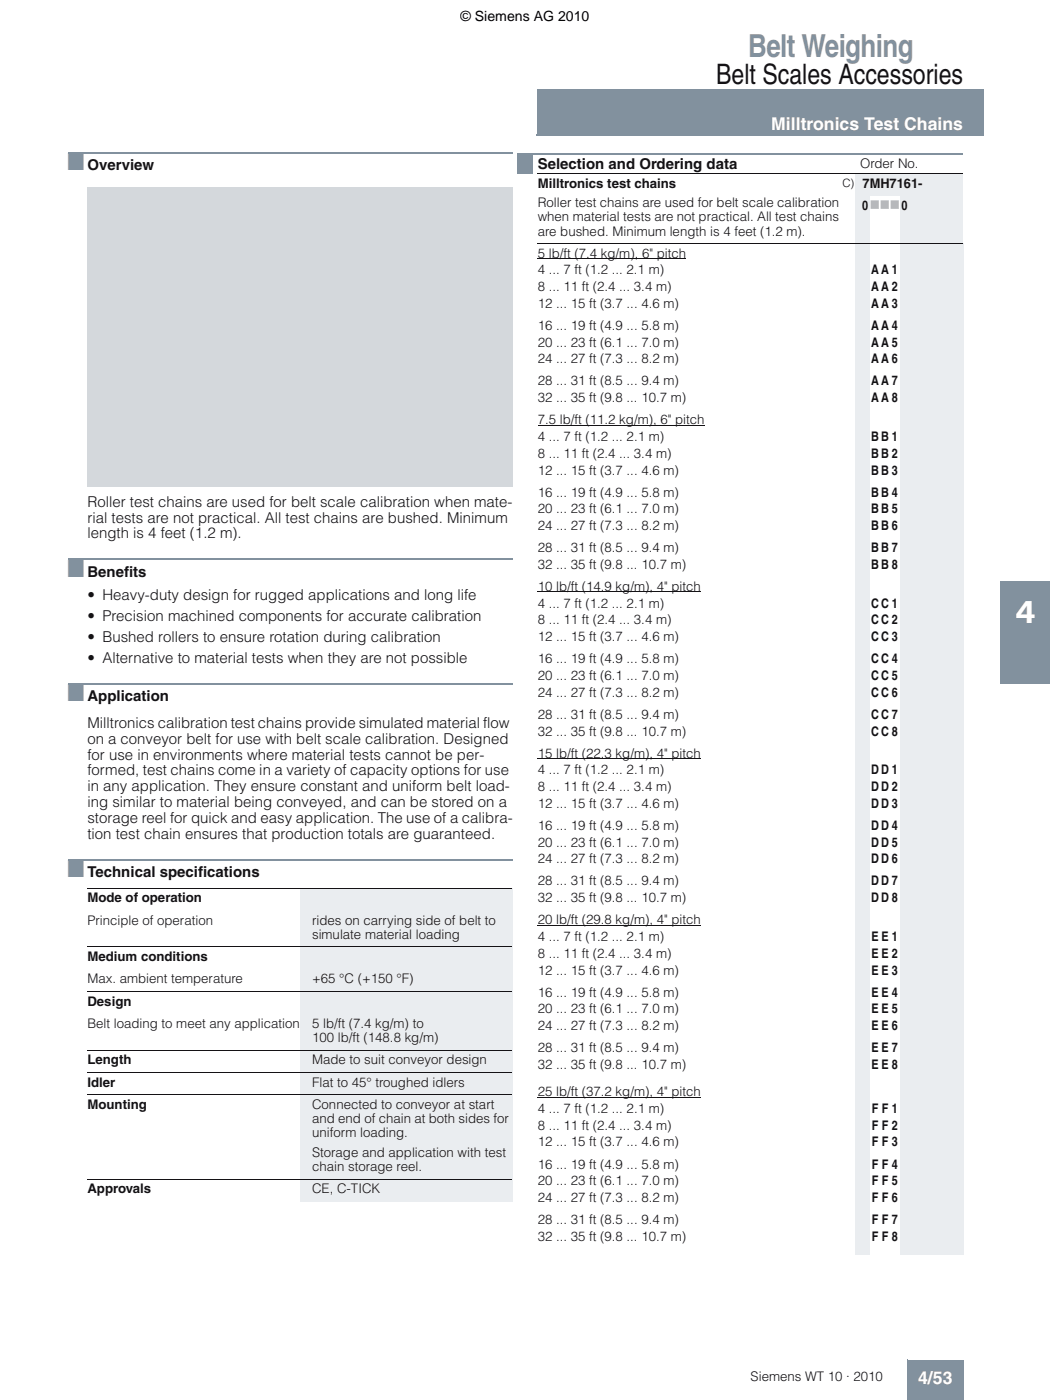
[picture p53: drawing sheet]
<svg xmlns="http://www.w3.org/2000/svg" width="210mm" height="280mm" viewBox="0 0 210 280" stroke-linecap="round" stroke-linejoin="round" font-family="sans-serif">
<defs><g id="words">
<text font-size="6.3" fill="#82919e" x="149.6" y="11.3">Belt Weighing</text>
<text font-size="6.3" fill="#fff" x="203.1" y="124.6">4</text>
<text font-size="5.6" fill="#141215" x="143.1" y="16.8">Belt Scales Accessories</text>
<g font-size="4.9" fill="#82919e">
<text x="13.5" y="34.1">■</text>
<text x="13.5" y="115.4">■</text>
<text x="13.5" y="140.3">■</text>
<text x="13.5" y="175.5">■</text>
</g>
<g font-size="3.5" fill="#fff">
<text x="154.2" y="26.1">Milltronics Test Chains</text>
<text x="183.5" y="277">4/53</text>
</g>
<g font-size="3" fill="#141215">
<text x="17.5" y="34.1">Overview</text>
<text x="107.5" y="33.8">Selection and Ordering data</text>
<text x="17.5" y="101.4">Roller test chains are used for belt scale calibration when mate-</text>
<text x="17.5" y="104.6">rial tests are not practical. All test chains are bushed. Minimum</text>
<text x="17.5" y="107.7">length is 4 feet (1.2 m).</text>
<text x="17.5" y="115.4">Benefits</text>
<text x="17.5" y="120">• Heavy-duty design for rugged applications and long life</text>
<text x="17.5" y="124.2">• Precision machined components for accurate calibration</text>
<text x="17.5" y="128.4">• Bushed rollers to ensure rotation during calibration</text>
<text x="17.5" y="132.7">• Alternative to material tests when they are not possible</text>
<text x="17.5" y="140.3">Application</text>
<text x="17.5" y="145.6">Milltronics calibration test chains provide simulated material flow</text>
<text x="17.5" y="148.8">on a conveyor belt for use with belt scale calibration. Designed</text>
<text x="17.5" y="152">for use in environments where material tests cannot be per-</text>
<text x="17.5" y="155.1">formed, test chains come in a variety of capacity options for use</text>
<text x="17.5" y="158.3">in any application. They ensure constant and uniform belt load-</text>
<text x="17.5" y="161.5">ing similar to material being conveyed, and can be stored on a</text>
<text x="17.5" y="164.7">storage reel for quick and easy application. The use of a calibra-</text>
<text x="17.5" y="167.8">tion test chain ensures that production totals are guaranteed.</text>
<text x="17.5" y="175.5">Technical specifications</text>
</g>
<text font-size="2.8" x="92.1" y="4.2">© Siemens AG 2010</text>
<g font-size="2.6" fill="#141215">
<text x="171.9" y="33.6">Order No.</text>
<text x="107.5" y="37.6">Milltronics test chains</text>
<text x="107.5" y="41.5">Roller test chains are used for belt scale calibration</text>
<text x="172.4" y="37.6">7MH7161-</text>
<text x="107.5" y="44.3">when material tests are not practical. All test chains</text>
<text x="107.5" y="47.1">are bushed. Minimum length is 4 feet (1.2 m).</text>
<text x="172.3" y="42">0</text>
<text x="180.2" y="42">0</text>
<text x="107.5" y="51.5">5 lb/ft (7.4 kg/m), 6&quot; pitch</text>
<text x="107.5" y="54.9">4 ... 7 ft (1.2 ... 2.1 m)</text>
<text x="107.5" y="58.2">8 ... 11 ft (2.4 ... 3.4 m)</text>
<text x="174.1" y="54.9">A</text>
<text x="174.1" y="58.2">A</text>
<text x="176.1" y="54.9">A 1</text>
<text x="176.1" y="58.2">A 2</text>
<text x="107.5" y="61.6">12 ... 15 ft (3.7 ... 4.6 m)</text>
<text x="174.1" y="61.6">A</text>
<text x="176.1" y="61.6">A 3</text>
<text x="107.5" y="66">16 ... 19 ft (4.9 ... 5.8 m)</text>
<text x="107.5" y="69.4">20 ... 23 ft (6.1 ... 7.0 m)</text>
<text x="174.1" y="66">A</text>
<text x="174.1" y="69.4">A</text>
<text x="176.1" y="66">A 4</text>
<text x="176.1" y="69.4">A 5</text>
<text x="107.5" y="72.7">24 ... 27 ft (7.3 ... 8.2 m)</text>
<text x="107.5" y="77.1">28 ... 31 ft (8.5 ... 9.4 m)</text>
<text x="174.1" y="72.7">A</text>
<text x="174.1" y="77.1">A</text>
<text x="176.1" y="72.7">A 6</text>
<text x="176.1" y="77.1">A 7</text>
<text x="107.5" y="80.5">32 ... 35 ft (9.8 ... 10.7 m)</text>
<text x="174.1" y="80.5">A</text>
<text x="176.1" y="80.5">A 8</text>
<text x="107.5" y="84.9">7.5 lb/ft (11.2 kg/m), 6&quot; pitch</text>
<text x="107.5" y="88.2">4 ... 7 ft (1.2 ... 2.1 m)</text>
<text x="174.1" y="88.2">B</text>
<text x="176.1" y="88.2">B 1</text>
<text x="107.5" y="91.6">8 ... 11 ft (2.4 ... 3.4 m)</text>
<text x="107.5" y="94.9">12 ... 15 ft (3.7 ... 4.6 m)</text>
<text x="174.1" y="91.6">B</text>
<text x="174.1" y="94.9">B</text>
<text x="176.1" y="91.6">B 2</text>
<text x="176.1" y="94.9">B 3</text>
<text x="107.5" y="99.4">16 ... 19 ft (4.9 ... 5.8 m)</text>
<text x="174.1" y="99.4">B</text>
<text x="176.1" y="99.4">B 4</text>
<text x="107.5" y="102.7">20 ... 23 ft (6.1 ... 7.0 m)</text>
<text x="107.5" y="106.1">24 ... 27 ft (7.3 ... 8.2 m)</text>
<text x="174.1" y="102.7">B</text>
<text x="174.1" y="106.1">B</text>
<text x="176.1" y="102.7">B 5</text>
<text x="176.1" y="106.1">B 6</text>
<text x="107.5" y="110.5">28 ... 31 ft (8.5 ... 9.4 m)</text>
<text x="107.5" y="113.8">32 ... 35 ft (9.8 ... 10.7 m)</text>
<text x="174.1" y="110.5">B</text>
<text x="174.1" y="113.8">B</text>
<text x="176.1" y="110.5">B 7</text>
<text x="176.1" y="113.8">B 8</text>
<text x="107.5" y="118.2">10 lb/ft (14.9 kg/m), 4&quot; pitch</text>
<text x="107.5" y="121.6">4 ... 7 ft (1.2 ... 2.1 m)</text>
<text x="107.5" y="124.9">8 ... 11 ft (2.4 ... 3.4 m)</text>
<text x="174.1" y="121.6">C</text>
<text x="174.1" y="124.9">C</text>
<text x="176.1" y="121.6">C 1</text>
<text x="176.1" y="124.9">C 2</text>
<text x="107.5" y="128.3">12 ... 15 ft (3.7 ... 4.6 m)</text>
<text x="174.1" y="128.3">C</text>
<text x="176.1" y="128.3">C 3</text>
<text x="107.5" y="132.7">16 ... 19 ft (4.9 ... 5.8 m)</text>
<text x="107.5" y="136.1">20 ... 23 ft (6.1 ... 7.0 m)</text>
<text x="174.1" y="132.7">C</text>
<text x="174.1" y="136.1">C</text>
<text x="176.1" y="132.7">C 4</text>
<text x="176.1" y="136.1">C 5</text>
<text x="107.5" y="139.4">24 ... 27 ft (7.3 ... 8.2 m)</text>
<text x="107.5" y="143.8">28 ... 31 ft (8.5 ... 9.4 m)</text>
<text x="174.1" y="139.4">C</text>
<text x="174.1" y="143.8">C</text>
<text x="176.1" y="139.4">C 6</text>
<text x="176.1" y="143.8">C 7</text>
<text x="107.5" y="147.2">32 ... 35 ft (9.8 ... 10.7 m)</text>
<text x="174.1" y="147.2">C</text>
<text x="176.1" y="147.2">C 8</text>
<text x="107.5" y="151.6">15 lb/ft (22.3 kg/m), 4&quot; pitch</text>
<text x="107.5" y="154.9">4 ... 7 ft (1.2 ... 2.1 m)</text>
<text x="174.1" y="154.9">D</text>
<text x="176.1" y="154.9">D 1</text>
<text x="107.5" y="158.3">8 ... 11 ft (2.4 ... 3.4 m)</text>
<text x="107.5" y="161.6">12 ... 15 ft (3.7 ... 4.6 m)</text>
<text x="174.1" y="158.3">D</text>
<text x="174.1" y="161.6">D</text>
<text x="176.1" y="158.3">D 2</text>
<text x="176.1" y="161.6">D 3</text>
<text x="107.5" y="166">16 ... 19 ft (4.9 ... 5.8 m)</text>
<text x="174.1" y="166">D</text>
<text x="176.1" y="166">D 4</text>
<text x="107.5" y="169.4">20 ... 23 ft (6.1 ... 7.0 m)</text>
<text x="107.5" y="172.7">24 ... 27 ft (7.3 ... 8.2 m)</text>
<text x="174.1" y="169.4">D</text>
<text x="174.1" y="172.7">D</text>
<text x="176.1" y="169.4">D 5</text>
<text x="176.1" y="172.7">D 6</text>
<text x="107.5" y="177.2">28 ... 31 ft (8.5 ... 9.4 m)</text>
<text x="174.1" y="177.2">D</text>
<text x="176.1" y="177.2">D 7</text>
<text x="17.5" y="180.5">Mode of operation</text>
<text x="17.5" y="185">Principle of operation</text>
<text x="62.4" y="185">rides on carrying side of belt to</text>
<text x="107.5" y="180.5">32 ... 35 ft (9.8 ... 10.7 m)</text>
<text x="107.5" y="184.9">20 lb/ft (29.8 kg/m), 4&quot; pitch</text>
<text x="174.1" y="180.5">D</text>
<text x="176.1" y="180.5">D 8</text>
<text x="62.4" y="187.8">simulate material loading</text>
<text x="107.5" y="188.3">4 ... 7 ft (1.2 ... 2.1 m)</text>
<text x="107.5" y="191.6">8 ... 11 ft (2.4 ... 3.4 m)</text>
<text x="174.2" y="188.3">E</text>
<text x="174.2" y="191.6">E</text>
<text x="176.2" y="188.3">E 1</text>
<text x="176.2" y="191.6">E 2</text>
<text x="17.5" y="196.8">Max. ambient temperature</text>
<text x="17.5" y="192.3">Medium conditions</text>
<text x="62.4" y="196.8">+65 °C (+150 °F)</text>
<text x="107.5" y="195">12 ... 15 ft (3.7 ... 4.6 m)</text>
<text x="174.2" y="195">E</text>
<text x="176.2" y="195">E 3</text>
<text x="17.5" y="201.2">Design</text>
<text x="107.5" y="199.4">16 ... 19 ft (4.9 ... 5.8 m)</text>
<text x="107.5" y="202.7">20 ... 23 ft (6.1 ... 7.0 m)</text>
<text x="174.2" y="199.4">E</text>
<text x="174.2" y="202.7">E</text>
<text x="176.2" y="199.4">E 4</text>
<text x="176.2" y="202.7">E 5</text>
<text x="17.5" y="205.7">Belt loading to meet any application</text>
<text x="62.4" y="205.7">5 lb/ft (7.4 kg/m) to</text>
<text x="62.4" y="208.5">100 lb/ft (148.8 kg/m)</text>
<text x="107.5" y="206.1">24 ... 27 ft (7.3 ... 8.2 m)</text>
<text x="174.2" y="206.1">E</text>
<text x="176.2" y="206.1">E 6</text>
<text x="17.5" y="213">Length</text>
<text x="62.4" y="213">Made to suit conveyor design</text>
<text x="107.5" y="210.5">28 ... 31 ft (8.5 ... 9.4 m)</text>
<text x="107.5" y="213.9">32 ... 35 ft (9.8 ... 10.7 m)</text>
<text x="174.2" y="210.5">E</text>
<text x="174.2" y="213.9">E</text>
<text x="176.2" y="210.5">E 7</text>
<text x="176.2" y="213.9">E 8</text>
<text x="17.5" y="217.4">Idler</text>
<text x="17.5" y="221.9">Mounting</text>
<text x="62.4" y="217.4">Flat to 45° troughed idlers</text>
<text x="62.4" y="221.9">Connected to conveyor at start</text>
<text x="107.5" y="219.3">25 lb/ft (37.2 kg/m), 4&quot; pitch</text>
<text x="62.4" y="224.7">and end of chain at both sides for</text>
<text x="62.4" y="227.5">uniform loading.</text>
<text x="107.5" y="222.7">4 ... 7 ft (1.2 ... 2.1 m)</text>
<text x="107.5" y="226">8 ... 11 ft (2.4 ... 3.4 m)</text>
<text x="174.3" y="222.7">F</text>
<text x="174.3" y="226">F</text>
<text x="176.3" y="222.7">F 1</text>
<text x="176.3" y="226">F 2</text>
<text x="62.4" y="231.4">Storage and application with test</text>
<text x="107.5" y="229.4">12 ... 15 ft (3.7 ... 4.6 m)</text>
<text x="107.5" y="233.8">16 ... 19 ft (4.9 ... 5.8 m)</text>
<text x="174.3" y="229.4">F</text>
<text x="174.3" y="233.8">F</text>
<text x="176.3" y="229.4">F 3</text>
<text x="176.3" y="233.8">F 4</text>
<text x="17.5" y="238.7">Approvals</text>
<text x="62.4" y="234.2">chain storage reel.</text>
<text x="62.4" y="238.7">CE, C-TICK</text>
<text x="107.5" y="237.1">20 ... 23 ft (6.1 ... 7.0 m)</text>
<text x="174.3" y="237.1">F</text>
<text x="176.3" y="237.1">F 5</text>
<text x="107.5" y="240.5">24 ... 27 ft (7.3 ... 8.2 m)</text>
<text x="107.5" y="244.9">28 ... 31 ft (8.5 ... 9.4 m)</text>
<text x="174.3" y="240.5">F</text>
<text x="174.3" y="244.9">F</text>
<text x="176.3" y="240.5">F 6</text>
<text x="176.3" y="244.9">F 7</text>
<text x="107.5" y="248.3">32 ... 35 ft (9.8 ... 10.7 m)</text>
<text x="174.3" y="248.3">F</text>
<text x="176.3" y="248.3">F 8</text>
<text x="150.1" y="276.4">Siemens WT 10 · 2010</text>
</g>
<g font-size="2.5" fill="#b0bbc5">
<text x="174.1" y="41.9">7</text>
<text x="176.1" y="41.9">77</text>
</g>
<text font-size="2.3" fill="#141215" x="168.4" y="37.4">C)</text>
</g></defs>
<path d="M107.5 18.1h89v9h-89z" fill="#82919e"/>
<path d="M107.5 17.9v9.2M107.5 18.1h89.2M196.5 18.1v9.2M107.3 27.1h89.2" fill="none" stroke="#82919e" stroke-width=".35"/>
<path d="M181.5 272.1h11v8h-11z" fill="#82919e"/>
<path d="M181.5 272.1h11.1M181.5 272.1v8M192.5 272.1v8" fill="none" stroke="#82919e" stroke-width=".2"/>
<path d="M200 116.3h9.9v20.5h-9.9z" fill="#82919e"/>
<path d="M13.7 30.6h88.8M13.7 111.9h88.8M13.7 136.8h88.8M13.7 172h88.8" fill="none" stroke="#82919e" stroke-width=".3"/>
<g fill="#eaedf0">
<path d="M60 177.7h42.4v4.5h-42.4z"/>
<path d="M60 182.2h42.4v7.3h-42.4z"/>
<path d="M60 189.5h42.4v4.4h-42.4z"/>
<path d="M60 193.9h42.4v4.5h-42.4z"/>
<path d="M60 198.4h42.4v4.5h-42.4z"/>
<path d="M60 202.9h42.4v7.3h-42.4z"/>
<path d="M60 210.2h42.4v4.4h-42.4z"/>
<path d="M60 214.6h42.4v4.5h-42.4z"/>
<path d="M60 219.1h42.4v16.8h-42.4z"/>
<path d="M60 235.9h42.4v4.5h-42.4z"/>
</g>
<path d="M17.5 177.7h84.9M17.5 189.5h84.9M17.5 198.4h84.9M17.5 210.1h84.9M17.5 214.6h84.9M17.5 219.1h84.9M17.5 235.9h84.9" fill="none" stroke="#141215" stroke-width=".2"/>
<path d="M17.5 37.4h85v60h-85z" fill="#d4d8dc"/>
<path d="M103.5 30.8h3v4h-3z" fill="#82919e"/>
<path d="M171.9 30.8h19.6v4h-19.6z" fill="#fff"/>
<g fill="#eaedf0">
<path d="M170.9 34.8h20.6v4.4h-20.6z"/>
<path d="M191.5 34.8h1v4.4h-1z"/>
<path d="M170.9 39.2h3v9.5h-3z"/>
</g>
<g fill="#fff">
<path d="M173.9 39.2h2v9.5h-2z"/>
<path d="M175.9 39.2h2v9.5h-2z"/>
</g>
<g fill="#eaedf0">
<path d="M179.9 39.2h1.8v9.5h-1.8z"/>
<path d="M181.7 39.2h10.8v9.5h-10.8z"/>
</g>
<path d="M107.5 51.7h29.7" fill="none" stroke="#141215" stroke-width=".2"/>
<path d="M170.9 48.7h3v4.4h-3z" fill="#eaedf0"/>
<path d="M173.9 48.7h4v4.4h-4z" fill="#fff"/>
<g fill="#eaedf0">
<path d="M179.9 48.7h12.6v4.4h-12.6z"/>
<path d="M170.9 53.1h3v3.4h-3z"/>
</g>
<g fill="#fff">
<path d="M173.9 53.1h2v3.4h-2z"/>
<path d="M175.9 53.1h2v3.4h-2z"/>
</g>
<g fill="#eaedf0">
<path d="M179.9 53.1h12.6v3.4h-12.6z"/>
<path d="M170.9 56.5h3v3.3h-3z"/>
</g>
<g fill="#fff">
<path d="M173.9 56.5h2v3.3h-2z"/>
<path d="M175.9 56.5h2v3.3h-2z"/>
</g>
<g fill="#eaedf0">
<path d="M179.9 56.5h12.6v3.3h-12.6z"/>
<path d="M170.9 59.8h3v3.4h-3z"/>
</g>
<g fill="#fff">
<path d="M173.9 59.8h2v3.4h-2z"/>
<path d="M175.9 59.8h2v3.4h-2z"/>
</g>
<g fill="#eaedf0">
<path d="M179.9 59.8h12.6v3.4h-12.6z"/>
<path d="M170.9 63.2h3v4.4h-3z"/>
</g>
<g fill="#fff">
<path d="M173.9 63.2h2v4.4h-2z"/>
<path d="M175.9 63.2h2v4.4h-2z"/>
</g>
<g fill="#eaedf0">
<path d="M179.9 63.2h12.6v4.4h-12.6z"/>
<path d="M170.9 67.6h3v3.3h-3z"/>
</g>
<g fill="#fff">
<path d="M173.9 67.6h2v3.3h-2z"/>
<path d="M175.9 67.6h2v3.3h-2z"/>
</g>
<g fill="#eaedf0">
<path d="M179.9 67.6h12.6v3.3h-12.6z"/>
<path d="M170.9 70.9h3v3.4h-3z"/>
</g>
<g fill="#fff">
<path d="M173.9 70.9h2v3.4h-2z"/>
<path d="M175.9 70.9h2v3.4h-2z"/>
</g>
<g fill="#eaedf0">
<path d="M179.9 70.9h12.6v3.4h-12.6z"/>
<path d="M170.9 74.3h3v4.4h-3z"/>
</g>
<g fill="#fff">
<path d="M173.9 74.3h2v4.4h-2z"/>
<path d="M175.9 74.3h2v4.4h-2z"/>
</g>
<g fill="#eaedf0">
<path d="M179.9 74.3h12.6v4.4h-12.6z"/>
<path d="M170.9 78.7h3v3.4h-3z"/>
</g>
<g fill="#fff">
<path d="M173.9 78.7h2v3.4h-2z"/>
<path d="M175.9 78.7h2v3.4h-2z"/>
</g>
<path d="M179.9 78.7h12.6v3.4h-12.6z" fill="#eaedf0"/>
<path d="M107.5 85.1h33.4" fill="none" stroke="#141215" stroke-width=".2"/>
<path d="M170.9 82.1h3v4.4h-3z" fill="#eaedf0"/>
<path d="M173.9 82.1h4v4.4h-4z" fill="#fff"/>
<g fill="#eaedf0">
<path d="M179.9 82.1h12.6v4.4h-12.6z"/>
<path d="M170.9 86.5h3v3.3h-3z"/>
</g>
<g fill="#fff">
<path d="M173.9 86.5h2v3.3h-2z"/>
<path d="M175.9 86.5h2v3.3h-2z"/>
</g>
<g fill="#eaedf0">
<path d="M179.9 86.5h12.6v3.3h-12.6z"/>
<path d="M170.9 89.8h3v3.4h-3z"/>
</g>
<g fill="#fff">
<path d="M173.9 89.8h2v3.4h-2z"/>
<path d="M175.9 89.8h2v3.4h-2z"/>
</g>
<g fill="#eaedf0">
<path d="M179.9 89.8h12.6v3.4h-12.6z"/>
<path d="M170.9 93.2h3v3.3h-3z"/>
</g>
<g fill="#fff">
<path d="M173.9 93.2h2v3.3h-2z"/>
<path d="M175.9 93.2h2v3.3h-2z"/>
</g>
<g fill="#eaedf0">
<path d="M179.9 93.2h12.6v3.3h-12.6z"/>
<path d="M170.9 96.5h3v4.4h-3z"/>
</g>
<g fill="#fff">
<path d="M173.9 96.5h2v4.4h-2z"/>
<path d="M175.9 96.5h2v4.4h-2z"/>
</g>
<g fill="#eaedf0">
<path d="M179.9 96.5h12.6v4.4h-12.6z"/>
<path d="M170.9 100.9h3v3.4h-3z"/>
</g>
<g fill="#fff">
<path d="M173.9 100.9h2v3.4h-2z"/>
<path d="M175.9 100.9h2v3.4h-2z"/>
</g>
<g fill="#eaedf0">
<path d="M179.9 100.9h12.6v3.4h-12.6z"/>
<path d="M170.9 104.3h3v3.4h-3z"/>
</g>
<g fill="#fff">
<path d="M173.9 104.3h2v3.4h-2z"/>
<path d="M175.9 104.3h2v3.4h-2z"/>
</g>
<g fill="#eaedf0">
<path d="M179.9 104.3h12.6v3.4h-12.6z"/>
<path d="M170.9 107.7h3v4.4h-3z"/>
</g>
<g fill="#fff">
<path d="M173.9 107.7h2v4.4h-2z"/>
<path d="M175.9 107.7h2v4.4h-2z"/>
</g>
<g fill="#eaedf0">
<path d="M179.9 107.7h12.6v4.4h-12.6z"/>
<path d="M170.9 112.1h3v3.3h-3z"/>
</g>
<g fill="#fff">
<path d="M173.9 112.1h2v3.3h-2z"/>
<path d="M175.9 112.1h2v3.3h-2z"/>
</g>
<path d="M179.9 112.1h12.6v3.3h-12.6z" fill="#eaedf0"/>
<path d="M107.5 118.4h32.6" fill="none" stroke="#141215" stroke-width=".2"/>
<path d="M170.9 115.4h3v4.4h-3z" fill="#eaedf0"/>
<path d="M173.9 115.4h4v4.4h-4z" fill="#fff"/>
<g fill="#eaedf0">
<path d="M179.9 115.4h12.6v4.4h-12.6z"/>
<path d="M170.9 119.8h3v3.4h-3z"/>
</g>
<g fill="#fff">
<path d="M173.9 119.8h2v3.4h-2z"/>
<path d="M175.9 119.8h2v3.4h-2z"/>
</g>
<g fill="#eaedf0">
<path d="M179.9 119.8h12.6v3.4h-12.6z"/>
<path d="M170.9 123.2h3v3.3h-3z"/>
</g>
<g fill="#fff">
<path d="M173.9 123.2h2v3.3h-2z"/>
<path d="M175.9 123.2h2v3.3h-2z"/>
</g>
<g fill="#eaedf0">
<path d="M179.9 123.2h12.6v3.3h-12.6z"/>
<path d="M170.9 126.5h3v3.4h-3z"/>
</g>
<g fill="#fff">
<path d="M173.9 126.5h2v3.4h-2z"/>
<path d="M175.9 126.5h2v3.4h-2z"/>
</g>
<g fill="#eaedf0">
<path d="M179.9 126.5h12.6v3.4h-12.6z"/>
<path d="M170.9 129.9h3v4.4h-3z"/>
</g>
<g fill="#fff">
<path d="M173.9 129.9h2v4.4h-2z"/>
<path d="M175.9 129.9h2v4.4h-2z"/>
</g>
<g fill="#eaedf0">
<path d="M179.9 129.9h12.6v4.4h-12.6z"/>
<path d="M170.9 134.3h3v3.3h-3z"/>
</g>
<g fill="#fff">
<path d="M173.9 134.3h2v3.3h-2z"/>
<path d="M175.9 134.3h2v3.3h-2z"/>
</g>
<g fill="#eaedf0">
<path d="M179.9 134.3h12.6v3.3h-12.6z"/>
<path d="M170.9 137.6h3v3.4h-3z"/>
</g>
<g fill="#fff">
<path d="M173.9 137.6h2v3.4h-2z"/>
<path d="M175.9 137.6h2v3.4h-2z"/>
</g>
<g fill="#eaedf0">
<path d="M179.9 137.6h12.6v3.4h-12.6z"/>
<path d="M170.9 141h3v4.4h-3z"/>
</g>
<g fill="#fff">
<path d="M173.9 141h2v4.4h-2z"/>
<path d="M175.9 141h2v4.4h-2z"/>
</g>
<g fill="#eaedf0">
<path d="M179.9 141h12.6v4.4h-12.6z"/>
<path d="M170.9 145.4h3v3.4h-3z"/>
</g>
<g fill="#fff">
<path d="M173.9 145.4h2v3.4h-2z"/>
<path d="M175.9 145.4h2v3.4h-2z"/>
</g>
<path d="M179.9 145.4h12.6v3.4h-12.6z" fill="#eaedf0"/>
<path d="M107.5 151.8h32.6" fill="none" stroke="#141215" stroke-width=".2"/>
<path d="M170.9 148.8h3v4.4h-3z" fill="#eaedf0"/>
<path d="M173.9 148.8h4v4.4h-4z" fill="#fff"/>
<g fill="#eaedf0">
<path d="M179.9 148.8h12.6v4.4h-12.6z"/>
<path d="M170.9 153.2h3v3.3h-3z"/>
</g>
<g fill="#fff">
<path d="M173.9 153.2h2v3.3h-2z"/>
<path d="M175.9 153.2h2v3.3h-2z"/>
</g>
<g fill="#eaedf0">
<path d="M179.9 153.2h12.6v3.3h-12.6z"/>
<path d="M170.9 156.5h3v3.4h-3z"/>
</g>
<g fill="#fff">
<path d="M173.9 156.5h2v3.4h-2z"/>
<path d="M175.9 156.5h2v3.4h-2z"/>
</g>
<g fill="#eaedf0">
<path d="M179.9 156.5h12.6v3.4h-12.6z"/>
<path d="M170.9 159.9h3v3.3h-3z"/>
</g>
<g fill="#fff">
<path d="M173.9 159.9h2v3.3h-2z"/>
<path d="M175.9 159.9h2v3.3h-2z"/>
</g>
<g fill="#eaedf0">
<path d="M179.9 159.9h12.6v3.3h-12.6z"/>
<path d="M170.9 163.2h3v4.4h-3z"/>
</g>
<g fill="#fff">
<path d="M173.9 163.2h2v4.4h-2z"/>
<path d="M175.9 163.2h2v4.4h-2z"/>
</g>
<g fill="#eaedf0">
<path d="M179.9 163.2h12.6v4.4h-12.6z"/>
<path d="M170.9 167.6h3v3.4h-3z"/>
</g>
<g fill="#fff">
<path d="M173.9 167.6h2v3.4h-2z"/>
<path d="M175.9 167.6h2v3.4h-2z"/>
</g>
<g fill="#eaedf0">
<path d="M179.9 167.6h12.6v3.4h-12.6z"/>
<path d="M170.9 171h3v3.3h-3z"/>
</g>
<g fill="#fff">
<path d="M173.9 171h2v3.3h-2z"/>
<path d="M175.9 171h2v3.3h-2z"/>
</g>
<g fill="#eaedf0">
<path d="M179.9 171h12.6v3.3h-12.6z"/>
<path d="M170.9 174.3h3v4.4h-3z"/>
</g>
<g fill="#fff">
<path d="M173.9 174.3h2v4.4h-2z"/>
<path d="M175.9 174.3h2v4.4h-2z"/>
</g>
<g fill="#eaedf0">
<path d="M179.9 174.3h12.6v4.4h-12.6z"/>
<path d="M170.9 178.7h3v3.4h-3z"/>
</g>
<g fill="#fff">
<path d="M173.9 178.7h2v3.4h-2z"/>
<path d="M175.9 178.7h2v3.4h-2z"/>
</g>
<path d="M179.9 178.7h12.6v3.4h-12.6z" fill="#eaedf0"/>
<path d="M107.5 185.1h32.6" fill="none" stroke="#141215" stroke-width=".2"/>
<path d="M170.9 182.1h3v4.4h-3z" fill="#eaedf0"/>
<path d="M173.9 182.1h4v4.4h-4z" fill="#fff"/>
<g fill="#eaedf0">
<path d="M179.9 182.1h12.6v4.4h-12.6z"/>
<path d="M170.9 186.5h3v3.4h-3z"/>
</g>
<g fill="#fff">
<path d="M173.9 186.5h2v3.4h-2z"/>
<path d="M175.9 186.5h2v3.4h-2z"/>
</g>
<g fill="#eaedf0">
<path d="M179.9 186.5h12.6v3.4h-12.6z"/>
<path d="M170.9 189.9h3v3.3h-3z"/>
</g>
<g fill="#fff">
<path d="M173.9 189.9h2v3.3h-2z"/>
<path d="M175.9 189.9h2v3.3h-2z"/>
</g>
<g fill="#eaedf0">
<path d="M179.9 189.9h12.6v3.3h-12.6z"/>
<path d="M170.9 193.2h3v3.4h-3z"/>
</g>
<g fill="#fff">
<path d="M173.9 193.2h2v3.4h-2z"/>
<path d="M175.9 193.2h2v3.4h-2z"/>
</g>
<g fill="#eaedf0">
<path d="M179.9 193.2h12.6v3.4h-12.6z"/>
<path d="M170.9 196.6h3v4.4h-3z"/>
</g>
<g fill="#fff">
<path d="M173.9 196.6h2v4.4h-2z"/>
<path d="M175.9 196.6h2v4.4h-2z"/>
</g>
<g fill="#eaedf0">
<path d="M179.9 196.6h12.6v4.4h-12.6z"/>
<path d="M170.9 201h3v3.3h-3z"/>
</g>
<g fill="#fff">
<path d="M173.9 201h2v3.3h-2z"/>
<path d="M175.9 201h2v3.3h-2z"/>
</g>
<g fill="#eaedf0">
<path d="M179.9 201h12.6v3.3h-12.6z"/>
<path d="M170.9 204.3h3v3.4h-3z"/>
</g>
<g fill="#fff">
<path d="M173.9 204.3h2v3.4h-2z"/>
<path d="M175.9 204.3h2v3.4h-2z"/>
</g>
<g fill="#eaedf0">
<path d="M179.9 204.3h12.6v3.4h-12.6z"/>
<path d="M170.9 207.7h3v4.4h-3z"/>
</g>
<g fill="#fff">
<path d="M173.9 207.7h2v4.4h-2z"/>
<path d="M175.9 207.7h2v4.4h-2z"/>
</g>
<g fill="#eaedf0">
<path d="M179.9 207.7h12.6v4.4h-12.6z"/>
<path d="M170.9 212.1h3v4.4h-3z"/>
</g>
<g fill="#fff">
<path d="M173.9 212.1h2v4.4h-2z"/>
<path d="M175.9 212.1h2v4.4h-2z"/>
</g>
<path d="M179.9 212.1h12.6v4.4h-12.6z" fill="#eaedf0"/>
<path d="M107.5 219.5h32.6" fill="none" stroke="#141215" stroke-width=".2"/>
<path d="M170.9 216.5h3v4.4h-3z" fill="#eaedf0"/>
<path d="M173.9 216.5h4v4.4h-4z" fill="#fff"/>
<g fill="#eaedf0">
<path d="M179.9 216.5h12.6v4.4h-12.6z"/>
<path d="M170.9 220.9h3v3.4h-3z"/>
</g>
<g fill="#fff">
<path d="M173.9 220.9h2v3.4h-2z"/>
<path d="M175.9 220.9h2v3.4h-2z"/>
</g>
<g fill="#eaedf0">
<path d="M179.9 220.9h12.6v3.4h-12.6z"/>
<path d="M170.9 224.3h3v3.3h-3z"/>
</g>
<g fill="#fff">
<path d="M173.9 224.3h2v3.3h-2z"/>
<path d="M175.9 224.3h2v3.3h-2z"/>
</g>
<g fill="#eaedf0">
<path d="M179.9 224.3h12.6v3.3h-12.6z"/>
<path d="M170.9 227.6h3v3.4h-3z"/>
</g>
<g fill="#fff">
<path d="M173.9 227.6h2v3.4h-2z"/>
<path d="M175.9 227.6h2v3.4h-2z"/>
</g>
<g fill="#eaedf0">
<path d="M179.9 227.6h12.6v3.4h-12.6z"/>
<path d="M170.9 231h3v4.4h-3z"/>
</g>
<g fill="#fff">
<path d="M173.9 231h2v4.4h-2z"/>
<path d="M175.9 231h2v4.4h-2z"/>
</g>
<g fill="#eaedf0">
<path d="M179.9 231h12.6v4.4h-12.6z"/>
<path d="M170.9 235.4h3v3.3h-3z"/>
</g>
<g fill="#fff">
<path d="M173.9 235.4h2v3.3h-2z"/>
<path d="M175.9 235.4h2v3.3h-2z"/>
</g>
<g fill="#eaedf0">
<path d="M179.9 235.4h12.6v3.3h-12.6z"/>
<path d="M170.9 238.7h3v3.4h-3z"/>
</g>
<g fill="#fff">
<path d="M173.9 238.7h2v3.4h-2z"/>
<path d="M175.9 238.7h2v3.4h-2z"/>
</g>
<g fill="#eaedf0">
<path d="M179.9 238.7h12.6v3.4h-12.6z"/>
<path d="M170.9 242.1h3v4.4h-3z"/>
</g>
<g fill="#fff">
<path d="M173.9 242.1h2v4.4h-2z"/>
<path d="M175.9 242.1h2v4.4h-2z"/>
</g>
<g fill="#eaedf0">
<path d="M179.9 242.1h12.6v4.4h-12.6z"/>
<path d="M170.9 246.5h3v4.4h-3z"/>
</g>
<g fill="#fff">
<path d="M173.9 246.5h2v4.4h-2z"/>
<path d="M175.9 246.5h2v4.4h-2z"/>
</g>
<path d="M179.9 246.5h12.6v4.4h-12.6z" fill="#eaedf0"/>
<path d="M103.5 30.8h89" fill="none" stroke="#82919e" stroke-width=".4"/>
<path d="M107.5 34.8h85M107.5 48.7h85" fill="none" stroke="#141215" stroke-width=".2"/>
<use href="#words"/>
</svg>
